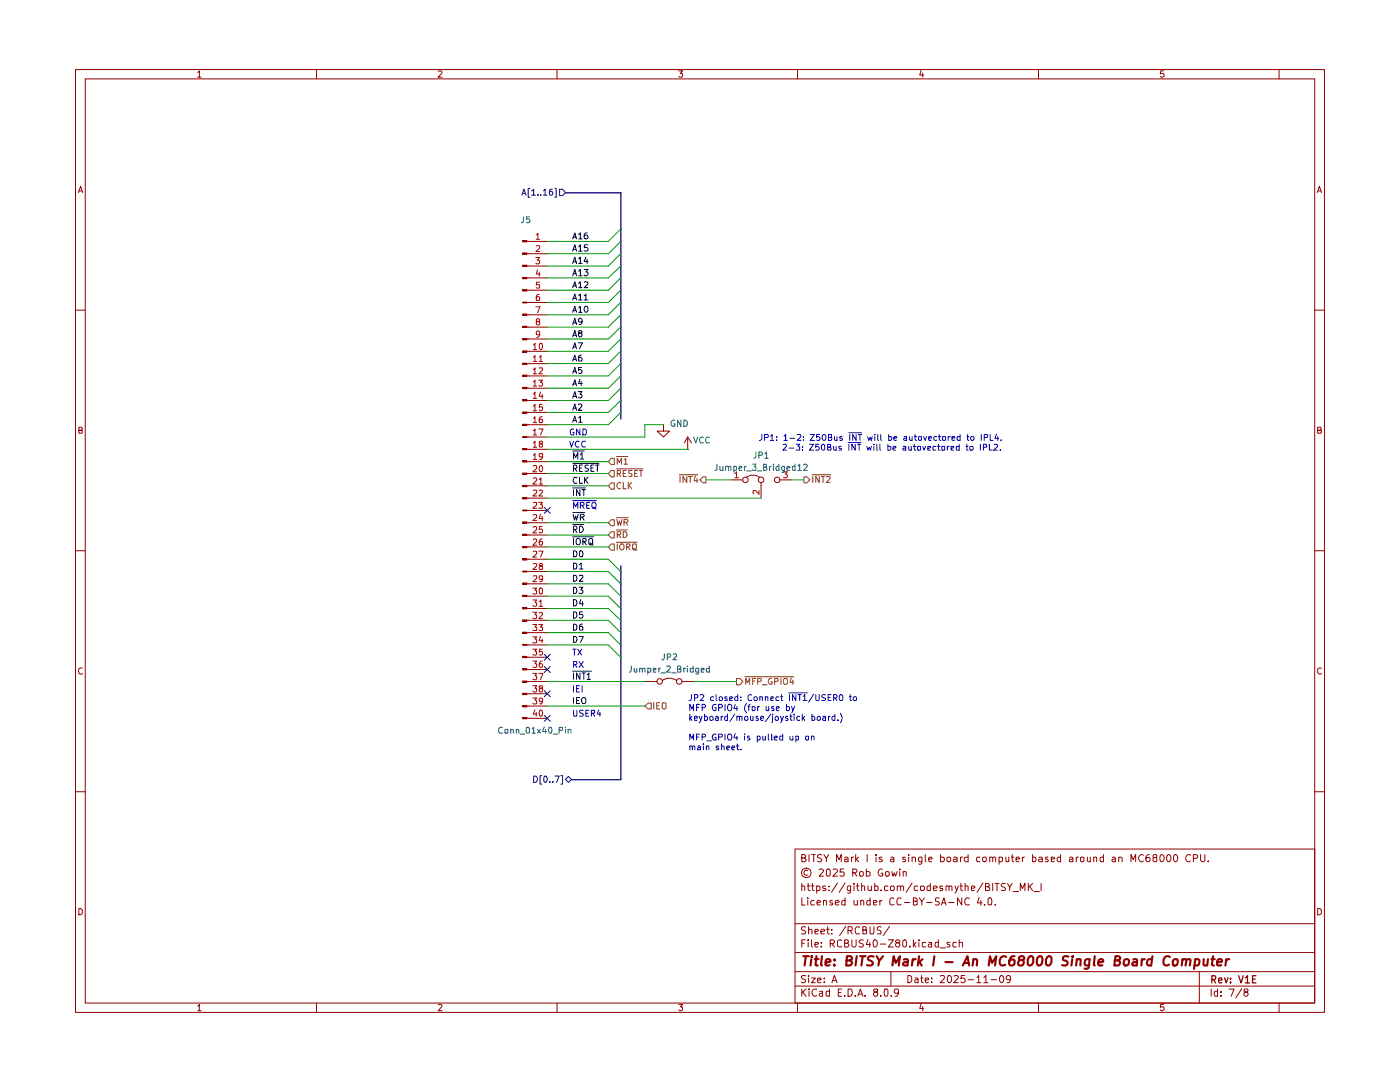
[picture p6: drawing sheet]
<svg xmlns="http://www.w3.org/2000/svg" width="279mm" height="216mm" viewBox="0 0 279 216" stroke-linecap="round" stroke-linejoin="round" font-family="sans-serif">
<g fill="none" stroke="#910000" stroke-width=".2">
<path d="M15.1 13.9h249.2v188.1h-249.2zM17 15.7h245.4v184.4h-245.4zM39.5 14.5l.3-.4v1.3M39.5 15.4h.6M63.2 13.9v1.8M87.5 14.2l.5-.1 .2 .3-.7 1h.7M111.2 13.9v1.8M135.5 14.1h.7l-.4 .5h.3v.7l-.5 .1-.1-.2M159.2 13.9v1.8M183.8 14.1l-.2 .9h.7M184.1 14.6v.8M207.3 13.9v1.8"/>
<path d="M232.2 14.1h-.6v.6l.6-.1 .1 .2v.4l-.2 .2h-.4l-.1-.2M255.3 13.9v1.8M15.7 38.4l.4-1.2 .4 1.2M15.7 38.1h.6M262.9 38.4l.4-1.2 .4 1.2M263.1 38.1h.5M15.1 61.9h1.9M262.4 61.9h1.9M15.7 85.8h.5l.2-.2-.1-.3h-.6v1.1h.6l.1-.5-.2-.1M263 85.8h.6v-.5h-.6v1.1h.6l.1-.4-.1-.2h-.2M15.1 109.9h1.9M262.4 109.9h1.9"/>
<path d="M16.4 133.3a.58 .58 0 0 0-.8 .6 .58 .58 0 0 0 .8 .5M263.7 133.3h-.3l-.4 .2 .1 .9 .3 .1 .3-.1M15.1 158h1.9M262.4 158h1.9M158.7 169.4h103.7v30.7h-103.7zM160 179.2v1.4h.7M160 176.9h.6v.8M160 171.2l.7-.1 .1-.3-.3-.3h-.5v1.5h.6l.3-.3v-.3l-.4-.2M160 176.3v1.4M161.1 176.8h.6M161.2 179.2v.1M161.2 173.7l-.4-.1-.4 .4 .2 .6h.6"/>
<path d="M161.2 179.7v.9M161.3 176.3v1.2l.4 .2M161.5 170.5v1.5M162 176.8h.5M162 170.5h.7M162.1 176.3v1.2l.4 .2M162.4 170.5v1.5M162.5 179.7h-.5l-.2 .2 .1 .6h.6M163 176.9l.4-.1 .3 .2-.1 .6h-.6M163 176.8v1.4M163.5 173.6l.6-.2 .2 .2v.4l-.8 .8h.8M164 170.6a.6 .6 0 0 0-.9 .2l.2 .3a.74 .74 0 0 1 .7 .6l-.3 .3-.6-.1"/>
<path d="M164.3 179.8l.3-.1h.3v.9M164.3 179.7v.9M164.4 170.5l.5 .8 .5-.8M164.8 176.9l-.4-.1-.2 .2 .2 .3h.4v.2l-.2 .2-.4-.1M164.9 173.6l.4-.2 .4 .2-.1 1.1h-.6zM164.9 171.3v.7M165.4 177.6v.1M165.4 176.9v.1M166.1 179.7h-.3l-.2 .2 .2 .3h.3l.1 .2-.2 .2-.4-.1M166.3 173.6l.2-.2h.3l.3 .2v.2l-.9 1h.9M167 172v-1.5l.5 1 .4-1v1.5M167.1 176.2l-1.2 1.9"/>
<path d="M168.4 173.4h-.7l-.1 .7 .7-.1 .2 .2-.1 .5h-.8M168.6 171.1l.4-.1 .2 .2v.8M168.7 179.7h-.5l-.2 .2 .1 .6h.6M168.7 179.2v1.4M168.7 176.2l-1.2 1.9M169.2 171.4h-.6v.5h.6M169.8 176.8v1.2l-.3 .2-.3-.1M169.8 176.9l-.5-.1-.2 .2 .1 .6h.6M169.9 171v1M170.2 174.2l.7-.1 .1-.5-.3-.2h-.5v1.4M170.3 171l-.3 .1-.1 .2M170.4 179.7v.7l.3 .2 .4-.1"/>
<path d="M170.4 176.3v.1M170.4 176.8v.9M170.5 174.2l.5 .6M170.8 170.5v1.5M170.9 176.8h.5M170.9 171.4l.5 .6M171.1 176.3v1.2l.3 .2M171.1 179.7v.9M171.4 171l-.6 .5M171.6 174h.6v.7h-.6zM171.8 179.8l.2-.1 .4 .1v.8M171.8 179.7v.9"/>
<path d="M172 176.9h.5v.8M172 176.3v1.4M172.9 174l.4-.1 .3 .3v.5h-.7M172.9 173.4v1.4M173.1 170.5v1.5M173.2 176.8v.7l.3 .2 .4-.1M173.6 179.7h-.4l-.2 .2 .1 .6h.5M173.6 179.2v1.4M173.9 176.8v.9M174.6 176.9l.4-.1 .3 .2-.1 .6h-.6M174.6 176.3v1.4M174.8 170.5v.2"/>
<path d="M174.8 171v1M175.6 179.7v.9M175.8 177.6v.1M176 179.7l-.4 .2M176 171.1l-.3-.1-.3 .3 .1 .1 .5 .1 .1 .3-.3 .2-.4-.1M176.1 173.5a.67 .67 0 0 0-.9 .7 .67 .67 0 0 0 1 .5v-.5h-.4M176.8 174h.6v.7h-.6zM177.2 176.9h-.7v.7h.7M177.8 176.9h.6v.7h-.6zM177.8 171.1l.4-.1 .2 .2v.8M178 173.9l.2 .9 .3-.6 .2 .6 .4-.9M178.4 179.3l-.1-.1a.42 .42 0 0 0-.7 .3v.9l.4 .2 .4-.1"/>
<path d="M178.4 171.4h-.6l-.1 .2v.2l.3 .2 .4-.1M179.1 176.9l.4-.1 .2 .2v.7M179.1 176.8v.9M179.6 173.4v.2M179.6 173.9v.9M179.7 177l.2-.2 .4 .2v.7M179.8 179.3l-.1-.1a.42 .42 0 0 0-.6 .3v.9l.3 .2 .4-.1M180.3 174h.5v.8M180.3 173.9v.9M180.7 171.1h-.5v.3l.5 .1 .1 .3-.3 .2-.3-.1M181.4 170.5v.2M181.4 171v1"/>
<path d="M182 171.1l.5-.1 .2 .2v.8M182 176.2l-1.2 1.9M182 171v1M182.3 179.8h.6l.1-.4-.3-.2h-.4v1.4h.5l.2-.1v-.5l-.3-.2M183.1 176.9l-.4-.1-.2 .2v.6h.6M183.5 179.2l.5 .7 .5-.7M183.7 176.9h.7v.7h-.7zM184 171v1.2l-.3 .3-.3-.1M184 171.1l-.4-.1-.3 .3 .1 .6h.6M184 179.9v.7M184.7 170.5v1.3l.1 .2M185.3 171.4h.7l-.2-.4-.5 .2v.6l.3 .2 .3-.1"/>
<path d="M185.7 176.9l-.5-.1-.2 .2 .1 .6h.6M185.7 176.3v1.4M186.3 177.3l.7-.2-.1-.2-.4-.1-.2 .2v.6h.6M187.4 179.2h-.5l-.2 .1v.4l.7 .3v.2v.3l-.2 .1-.5-.1M187.7 171.1h.7l.1 .6a.52 .52 0 0 1-.8 .2M187.7 170.5v1.5M188.1 176.9l-.4-.1-.2 .2 .2 .3h.4v.3h-.6M188.8 176.9l.4-.1 .2 .2v.7M188.8 176.8v.9M189.1 171.1h.6v.6l-.2 .3h-.3l-.2-.3zM189.4 177l.2-.2 .4 .2v.7M190.3 171.1l.5-.1 .2 .2v.8"/>
<path d="M190.6 176.8l.3 .9M191 171.4h-.7l-.1 .2v.2l.3 .2 .5-.1M191.3 176.8l-.7 1.4M191.6 176.8h.5M191.7 171v1M191.8 176.3v1.2l.3 .2M191.9 179.2v1.4l-.8-1.4v1.4M192.1 171l-.3 .1-.1 .2M192.6 176.9h.6v.8M192.6 176.3v1.4M193.2 171.1h-.7l-.1 .6a.52 .52 0 0 0 .8 .2M193.2 170.5v1.5"/>
<path d="M193.5 179.3l-.1-.1a.5 .5 0 0 0-.8 .3 .67 .67 0 0 0 0 .8 .67 .67 0 0 0 .9 .2M193.9 177.3l.7-.2-.1-.2h-.6v.7h.6M195.4 179.1l-.3 1.1h.9M195.6 171.1l-.4-.1-.3 .3 .1 .6h.6M195.7 179.7v.9M196.2 171.1h.1a.36 .36 0 0 1 .5 .2v.6a.45 .45 0 0 1-.7-.2zM196.2 176.2l-1.2 1.9M196.7 177l.7-.1v-.4l-.2-.2h-.5v1.4l.7-.1 .1-.3-.3-.3M197.2 179.4l.4-.2a1.01 1.01 0 0 1 .2 1.3h-.5zM197.5 171.1l.4-.1 .2 .2v.8M197.5 171v1M198.1 171.2l.2-.2 .4 .2v.8"/>
<path d="M198.1 176.3v1.4M198.6 176.3h.8M199 176.3v1.4M199.4 171.1h.7v.7l-.3 .2-.4-.1M199.4 171v1.5M200.7 176.4l-.6-.1-.3 .2 .2 .4a.74 .74 0 0 1 .7 .6l-.3 .2-.6-.1M200.7 171v.9l.5 .1 .1-.2M201.1 176.3l.4 .7 .5-.7M201.3 171v1M201.5 177v.7M201.8 171h.6M202 170.5v1.3l.4 .2"/>
<path d="M202.2 177.9h1.1M202.8 171.4h.7l-.2-.4h-.4l-.1 .2v.6l.1 .2 .5-.1M203.6 177.7v-1.4l.4 1 .6-1v1.4M204 171v1M204.5 171l-.4 .1-.1 .2M205.2 176.3v1.4M205.5 176.9l.6 .8M206.1 171.1l.4-.1 .3 .3v.4l-.3 .3-.4-.1M206.1 176.3l-.9 .8M206.1 170.5v1.5M206.3 177.9h1.1M207.3 171.1l.5-.1 .2 .2v.8"/>
<path d="M207.8 176.3v1.4M208 171.4h-.7v.2v.2l.2 .2 .5-.1M209.1 171.1l-.3-.1-.2 .3 .1 .1h.3l.2 .4-.2 .2-.4-.1M209.8 171.4h.7l-.1-.3h-.6v.8h.6M211.7 171.1l-.5-.1-.2 .3v.4l.2 .3 .5-.1M211.7 170.5v1.5M213.4 171.1l.5-.1 .2 .2v.8M214.1 171.4h-.7v.5h.7M214.8 171v1M215.2 171l-.3 .1-.1 .2M215.6 171.1h.7l-.1 .8-.3 .1-.3-.2zM217 171v.8l.2 .2 .4-.2"/>
<path d="M217.6 171v1M218.3 171.1h.6v.9M218.3 171v1M220.2 171.1l-.4-.1-.3 .3 .1 .6h.6M220.2 170.5v1.5M222 171.1l.4-.1 .2 .2v.8M222.6 171.4h-.6l-.1 .2v.2l.3 .2 .4-.1M223.3 171.1l.4-.1 .2 .2v.8M223.3 171v1M225.7 172v-1.5l.4 1 .5-1v1.5M228.2 170.7a.68 .68 0 0 0-1 .4 .68 .68 0 0 0 .7 .9l.3-.2M229.4 170.5h-.3l-.3 .4-.1 .8 .3 .3h.3l.2-.3-.1-.6h-.5l-.2 .3"/>
<path d="M230.4 171.1l-.3-.1v-.3l.3-.2 .4 .1v.5h-.4l-.3 .2 .1 .6a.44 .44 0 0 0 .6-.2 .44 .44 0 0 0-.2-.6M231.6 170.7l.2-.2a.76 .76 0 0 1 .5 .7 .76 .76 0 0 1-.5 .8l-.2-.2-.1-.4zM233 170.6l.2-.1a.76 .76 0 0 1 .5 .7 .76 .76 0 0 1-.5 .8 .97 .97 0 0 1-.2-1.4zM234.5 170.5a.76 .76 0 0 1 .5 .7 .76 .76 0 0 1-.5 .8 .89 .89 0 0 1 0-1.5zM237.6 170.7a.68 .68 0 0 0-1 .4 .68 .68 0 0 0 .7 .9l.3-.2M238.2 171.3h.6l.2-.3v-.2l-.2-.3h-.6v1.5M239.6 170.5v1.2l.3 .3h.3l.3-.3v-1.2M241.1 171.8v.2M15.7 181.3h.3l.4 .3v.7l-.4 .2h-.3zM158.7 196.8h103.7M158.7 193.9h103.7M158.7 190.1h103.7"/>
<path d="M158.7 184.3h103.7M160 197.4v1.4M160 188.2h.5M160.2 197.9l.7 .9M160.7 187.5h-.7v1.5M160.8 194.7l-.6-.1-.3 .3a.74 .74 0 0 0 .8 .6l.1 .3-.3 .3-.6-.1M160.8 185l-.6-.1-.2 .2v.4l.5 .2 .3 .4-.2 .2h-.7M160.9 197.4l-.9 .7M161.3 187.5v.2M161.3 188v1M161.4 194.6v.2M161.4 185.6l.2-.2 .4 .2v.7"/>
<path d="M161.4 184.9v1.4M161.4 195.2v.9M161.5 197.4h.1M161.5 197.8v1M162 195.2h.7l-.7 .9h.7M162 187.5v1.3l.1 .2M162.6 188.5l.7-.1-.1-.4h-.5l-.1 .2v.6l.2 .2 .4-.1M162.6 185.9l.7-.1-.2-.4h-.3l-.2 .2v.6l.1 .1h.5M163 197.4h-.6a.79 .79 0 0 0-.3 .8 .79 .79 0 0 0 .6 .6l.3-.2M163.1 180.2l.6-.2v-.3h-.5l-.1 .1v.6l.1 .2 .5-.1M163.1 195.6l.7-.1v-.3h-.6l-.1 .1 .1 .7h.6M163.6 197.9h.6v.9"/>
<path d="M163.8 185.9l.8-.1-.1-.3-.4-.1-.3 .2 .1 .7h.6M163.9 188.8v.2M163.9 188v.2M164.2 198.1l-.6 .2-.1 .2 .2 .3 .5-.1M164.5 195.9v.2M164.5 195.2v.1M164.9 185.4h.6M165.2 184.9v1.3l.1 .1h.2M165.5 197.9l-.4-.1-.3 .3 .1 .6h.6M165.5 197.4v1.4M165.7 188.3h.6l.2-.3v-.2l-.2-.3h-.6v1.5M166 196.1l.5-1.5 .5 1.5"/>
<path d="M166 186.3h.1M166 185.5v.1M166 188.3l.5 .7M166.2 195.7h.7M166.7 180.2l.8-.2-.1-.3h-.4l-.3 .1v.6l.3 .2 .4-.1M167.3 198h.5M168 197.4h-.7v1.4h.7M168 187.7l-.4-.2-.5 .4 .1 .9 .4 .2 .4-.2M168.6 198.6v.2M168.6 188.2l.6-.1v-.5l-.6-.1v1.5h.6l.2-.3v-.2l-.3-.3M168.8 184.8l-1.2 1.9M169.2 197.4h.6a.94 .94 0 0 1-.1 1.4h-.5z"/>
<path d="M169.2 185.7h.6a.41 .41 0 0 0 .3-.4 .41 .41 0 0 0-.3-.4h-.6v1.4M169.7 185.7l.4 .6M170 187.5v1.2l.3 .3h.3l.3-.3v-1.2M170.7 198.6v.2M171.2 198.8l.5-1.4 .5 1.4M171.4 198.4h.6M171.5 185.1l-.4-.2-.4 .3 .1 1 .1 .1h.6M172.2 185.6h.6l.1-.5-.3-.2h-.4v1.4h.7l.1-.4-.1-.2-.3-.1M172.3 187.6a.6 .6 0 0 0-.9 .2l.2 .3 .7 .4-.1 .4-.2 .1-.6-.1M172.6 198.6v.2M173.2 187.4l-.3 1.1h.8M173.6 188v1"/>
<path d="M173.6 184.9l.1 1.4h.6l.1-1.4M174.3 187.7l.3-.2a.75 .75 0 0 1 .5 .8 .75 .75 0 0 1-.5 .7l-.3-.2zM174.3 180.2l.7-.2-.1-.3h-.6v.8h.6M174.7 197.9l-.4-.2 .2-.3h.6l.1 .3-.3 .2a.45 .45 0 0 0-.5 .2 .45 .45 0 0 0 0 .5l.1 .1a.44 .44 0 0 0 .6-.1 .44 .44 0 0 0-.2-.7M175.7 188.4h1.1M175.8 198.6v.2M175.8 185h-.6v.6a.53 .53 0 0 1 .5 .2 .53 .53 0 0 1 .1 .5h-.7M176.5 197.4h.5l.2 .2v.9l-.3 .3a.99 .99 0 0 1-.4-1.4zM177.3 187.5h1l-1 1.5h1M177.5 184.8l-1.2 1.9M177.8 193.9v2.9M177.9 198.6v.2"/>
<path d="M179.1 188.1l-.3-.1-.1-.2 .4-.3h.2l.3 .3-.1 .2-.8 .4v.3l.4 .3h.2l.3-.3v-.3l-.3-.3M179.3 197.9l-.2 .3h-.4l-.2-.3 .1-.5h.6a.99 .99 0 0 1-.3 1.4h-.3M180.2 187.8l.3-.3a.8 .8 0 0 1 .5 .8 .8 .8 0 0 1-.5 .7l-.3-.3zM180.5 180.1h1.1M181.2 194.6h.3l.4 .4v.7l-.4 .4h-.3zM181.6 188.8v.2M182.3 187.5v1.5M182.4 188.4l.4 .6M182.6 195.2h.5l.1 .9M182.8 188l-.5 .5M183.2 195.5h-.5l-.2 .2 .2 .4 .5-.1M183.4 187.5v.2"/>
<path d="M183.4 188v1M183.7 195.2h.5M183.9 194.6v1.2l.3 .3M184.7 195.6l.6-.1-.1-.3h-.5v.1v.7h.5M184.7 188h-.6v.3v.6h.6M184.9 180.1h1.1M185.3 188h.6v1M185.9 195.9v.2M185.9 195.2v.1M185.9 188.4h-.4l-.3 .2v.2l.3 .2 .4-.1M187.3 188h-.6l-.1 .3 .1 .6h.6M187.3 187.5v1.5"/>
<path d="M187.6 189.1h1.1M187.7 194.8l.2-.2 .5 .1 .1 .5-.9 .9h.9M187.9 180.6l.5-1.4 .4 1.4M188 180.2h.7M189.2 194.7l.2-.1a.75 .75 0 0 1 .5 .8 .75 .75 0 0 1-.5 .7 1.01 1.01 0 0 1-.2-1.4zM189.3 180.1h1.1M189.6 188h-.5l-.1 .2 .1 .2 .5 .1v.4h-.6M190.4 194.8l.6-.2 .3 .5-1 1h1M190.8 188h-.6v.3v.6h.6M191.4 188.1l.6-.1 .1 1M191.4 187.5v1.5M192.5 194.6h-.6l-.1 .7 .6-.1 .2 .3v.3l-.2 .3-.6-.2"/>
<path d="M193.2 195.5h1.1M195 195.1l.3-.5v1.5M195 196.1h.7M196.3 195.1l.5-.5v1.5M196.3 196.1h.9M196.5 180.5v.1M197.8 195.5h1.1M198.6 180.5v.1M199.8 194.6a.75 .75 0 0 1 .5 .8 .75 .75 0 0 1-.5 .7 .92 .92 0 0 1 0-1.5zM201.7 195.2l-.2 .3h-.5l-.2-.3v-.3l.4-.3h.2a.99 .99 0 0 1 0 1.4l-.4 .1M239.3 193.9v6.2M241.7 197.4v1.4"/>
<path d="M243 197.9l-.4-.1-.3 .3 .1 .6h.6M243 197.4v1.4M243.7 198.6v.2M243.7 197.9v.1M245.3 197.4h1l-.6 1.4M247.8 197.3l-1.2 1.8M248.6 197.9l-.4-.2 .2-.3h.5l.2 .2a.6 .6 0 0 1-.7 .4 .43 .43 0 0 0 0 .7 .43 .43 0 0 0 .7-.2v-.3l-.3-.3M263 181.3a.65 .65 0 0 1 .7 .6 .65 .65 0 0 1-.7 .6zM39.5 200.7l.3-.3v1.3M39.5 201.7h.6M63.2 200.1v1.9M87.5 200.5l.5-.1 .2 .3-.7 1h.7"/>
<path d="M111.2 200.1v1.9M135.5 200.4h.7l-.4 .5h.3v.7l-.5 .1-.1-.2M159.2 200.1v1.9M183.8 200.3l-.2 .9h.7M184.1 200.8v.9M207.3 200.1v1.9M232.2 200.4h-.6v.6l.6-.1 .1 .2v.3l-.2 .3h-.4l-.1-.2M255.3 200.1v1.9"/>
<circle cx="160.9" cy="174.2" r=".95"/>
</g>
<path d="M241.8 195.4h.7l.1-.6-.8-.1v1.4M242.2 195.4l.4 .7M243.2 195.6l.7-.1-.2-.4-.4 .1-.1 .7 .2 .2 .4-.1M244.4 195.1l.3 1 .4-1M245.6 196v.1M245.6 195.2v.2M247.2 194.7l.5 1.4 .4-1.4M248.5 195.1l.5-.4v1.4M248.5 196.1h.9M250 195.4h.5M250.7 194.7h-.7v1.4h.7" fill="none" stroke="#910000" stroke-width=".25"/>
<g fill="none" stroke="#910000" stroke-width=".42">
<path d="M160.3 190.8h1.1M160.8 190.8l-.2 1.9M161.9 191.4l-.1 1.3M162 190.8v.2M162.6 191.4h.8M162.9 190.8l-.1 1.8 .4 .1M164 190.8l-.1 1.6 .1 .3M164.8 192.1l.9-.2-.1-.4a.6 .6 0 0 0-.8 .1v1h.8M166.5 192.5v.2M166.6 191.5v.1M168.9 191.6h.9l.2-.3v-.3l-.3-.2h-.7l-.1 1.9 .9-.1a.64 .64 0 0 0 .1-.9l-.3-.1M171 190.8l-.3 1.9"/>
<path d="M171.7 190.8h1.1M172.2 190.8l-.3 1.9M174.4 190.9a.8 .8 0 0 0-1.2 .4l.2 .3a.69 .69 0 0 1 .7 .9l-.3 .2-.8-.1M175 190.8l.5 .9 .7-.9M175.5 191.7l-.2 1M178.1 192.7l.2-1.9 .5 1.3 .8-1.3-.2 1.9M180.4 191.5h.7v1.2M181.2 191.9l-.7 .1-.3 .2 .1 .4 .2 .1 .6-.1M182.2 191.4l-.2 1.3M182.7 191.4l-.4 .1-.1 .2M183.4 190.8l-.2 1.9M183.5 192l.4 .7"/>
<path d="M184.1 191.4l-.8 .7M186.5 190.8l-.3 1.9M188.7 192h1.4M192.1 192.7l1-1.9 .3 1.9M192.4 192.1h.9M194.3 191.6l.2-.2 .4 .1v1.2M194.3 191.4l-.2 1.3M197.3 192.7l.3-1.9 .4 1.3 .8-1.3-.2 1.9M200.8 191l-.1-.1a.77 .77 0 0 0-.9 .1l-.3 .6v.6a.68 .68 0 0 0 1.1 .3M202.5 190.8a.83 .83 0 0 0-1 .8l-.1 .7 .1 .3a.65 .65 0 0 0 1-.3v-.7l-.3-.1h-.4l-.4 .4M203.7 191.6l-.4-.4a.6 .6 0 0 1 1-.2v.4l-.3 .2a.65 .65 0 0 0-.7 .2 .65 .65 0 0 0 0 .8l.6 .1 .3-.2 .1-.5-.3-.4M205.4 191l.5-.2 .3 .3v.9l-.3 .5-.3 .2-.3-.1-.2-.3v-.8z"/>
<path d="M207 191.1l.3-.2 .4-.1a1.11 1.11 0 0 1-.4 1.9l-.3-.2a1.37 1.37 0 0 1 0-1.4zM209 191l.3-.2 .5 .2a1.44 1.44 0 0 1-.3 1.6l-.4 .1-.4-.4v-.8zM213.2 190.9a.79 .79 0 0 0-1.1 .2l.1 .5 .6 .1 .3 .3-.1 .5a.92 .92 0 0 1-1 .1M214 191.4l-.2 1.3M214.1 190.8v.2M214.9 191.6l.3-.2 .5 .1-.1 1.2M214.9 191.4l-.1 1.3M217.5 191.4l-.3 1.8-.3 .1-.5-.1M217.5 191.5l-.5-.1-.4 .2-.1 .9a.64 .64 0 0 0 .9 .1M218.5 190.8l-.2 1.6 .2 .3M219.2 192.1l1-.2-.1-.4a.6 .6 0 0 0-.9 .1v1h.8M222.5 191.6h.8l.3-.3-.1-.3-.3-.2h-.6l-.2 1.9 .9-.1a.64 .64 0 0 0 .1-.9l-.3-.1"/>
<path d="M224.4 191.6l.1-.1a.54 .54 0 0 1 .8 .2l-.1 .8-.6 .2-.4-.4zM226.2 191.5h.7v1.2M226.9 191.9l-.6 .1-.4 .4 .3 .3 .7-.1M227.9 191.4l-.1 1.3M228.5 191.4l-.5 .1-.1 .2M229.9 191.5l-.5-.1-.4 .3v.8l.2 .2 .5-.1M230 190.8l-.3 1.9M233.5 191l-.1-.1a.77 .77 0 0 0-1 .1l-.2 .6v.6a.68 .68 0 0 0 1.1 .3M234.1 191.7a.65 .65 0 0 1 .9-.2v.8l-.3 .4-.6-.2zM235.9 191.6l.4-.2 .4 .1-.1 1.2M236 191.4l-.2 1.3M236.8 191.6a.47 .47 0 0 1 .4-.2 .47 .47 0 0 1 .4 .2l-.2 1.1"/>
<path d="M238.5 191.5l.6-.1 .2 .2v.7l-.4 .4-.5-.1M238.5 191.4l-.2 1.9M240.2 191.4v1.2l.5 .1 .2-.2M241.1 191.4l-.2 1.3M241.8 191.4h.6M242.1 190.8l-.3 1.6 .1 .2 .4 .1M242.9 192.1l1-.2-.1-.4a.6 .6 0 0 0-.9 .1v1h.8M244.7 191.4l-.1 1.3M245.3 191.4l-.4 .1-.2 .2"/>
</g>
<g fill="none" stroke="#0f0f0f" stroke-width=".2">
<path d="M114.3 104.6h2.2M114.3 107.1h4.1M114.5 105.7l.6-.1v-.5l-.6-.1v1.3M114.5 109.9a.66 .66 0 0 1 .6 .4 .66 .66 0 0 1-.2 .8h-.4zM114.5 114.8h.4a.66 .66 0 0 1 .2 .8 .66 .66 0 0 1-.6 .4zM114.5 112.3a.66 .66 0 0 1 .6 .5 .66 .66 0 0 1-.2 .7h-.4zM114.5 107.4v1.3M114.7 105.7l.4 .6M115.1 107.6l.2-.2 .4 .1a.77 .77 0 0 1-.2 1.2l-.4-.1a.92 .92 0 0 1 0-1zM115.7 105a.65 .65 0 0 1 .7 .6 .65 .65 0 0 1-.7 .7zM115.7 114.9l.5-.1 .1 .3-.7 .9h.7M115.7 112.7l.3-.4v1.2"/>
<path d="M115.7 113.5h.6M115.7 110l.3-.1a.77 .77 0 0 1 .2 1.2h-.4l-.1-.2zM116.3 108.1l.6-.1v-.5l-.6-.1v1.3M116.6 108.1l.4 .6M117.5 107.6l.3-.2 .5 .2v.9l-.3 .2-.5-.2zM117.7 108.4l.7 .4"/>
</g>
<path d="M122 108.5h.6v1.3h-.6l-.6-.7z" fill="#fff"/>
<path d="M122 108.5h.6v1.3h-.6l-.6-.7zM123 108.2h4.2M123.2 108.5v1.2M123.9 108.5h.5a.77 .77 0 0 1-.2 1.2l-.3-.1a.87 .87 0 0 1 0-1.1zM125 109.1l.6-.1v-.5h-.6v1.2M125.3 109.1l.4 .6M126.2 108.7l.2-.2h.4l.2 .2v.9l-.3 .1-.5-.1zM126.4 109.5h.3l.4 .3" fill="none" stroke="#765500" stroke-width=".2"/>
<path d="M122 106.1h.6v1.3h-.6l-.6-.6z" fill="#fff"/>
<path d="M122 106.1h.6v1.3h-.6l-.6-.6zM123 105.7h2.2M123.2 106.7h.6l.1-.5-.7-.1v1.2M123.4 106.7l.5 .6M124.4 106.1h.5a.66 .66 0 0 1 .2 .8 .66 .66 0 0 1-.7 .4z" fill="none" stroke="#765500" stroke-width=".2"/>
<path d="M122 103.7h.6v1.2h-.6l-.6-.6z" fill="#fff"/>
<path d="M122 103.7h.6v1.2h-.6l-.6-.6zM123 103.3h2.4M123.1 103.6l.3 1.2 .2-.8 .3 .8 .2-1.2M124.5 104.2h.6l.2-.1-.1-.4-.7-.1v1.2M124.9 104.2l.4 .6" fill="none" stroke="#765500" stroke-width=".2"/>
<path d="M122 93.9h.6v1.3h-.6l-.6-.7z" fill="#fff"/>
<path d="M122 93.9h.6v1.3h-.6l-.6-.7zM123 93.6h5.3M123.2 94.5h.6l.1-.5-.7-.1v1.2M123.4 94.5l.5 .6M124.4 94.5h.4M125 93.9h-.6v1.2h.6M126.2 93.9l-.7 .1v.3l.7 .4-.3 .4-.4-.1M126.7 94.5h.4M127.3 93.9h-.6v1.2h.6M127.6 93.9h.7M127.9 93.9v1.2" fill="none" stroke="#765500" stroke-width=".2"/>
<path d="M139.7 95.8l.6-.6h.6v1.1h-.6z" fill="#fff"/>
<path d="M135.5 94.7h3.8M135.7 95.1v1.2M137.1 95.1v1.2l-.8-1.2v1.2M137.4 95.1h.8M137.7 95.1v1.2M138.8 95l-.3 .9h.8M139.1 95.5v.8M140.3 95.2h.6v1.1h-.6l-.6-.5z" fill="none" stroke="#765500" stroke-width=".2"/>
<path d="M122 91.4h.6v1.3h-.6l-.6-.6z" fill="#fff"/>
<path d="M122 91.4h.6v1.3h-.6l-.6-.6zM123 91.1h2.3M123.2 92.6v-1.2l.4 .9 .4-.9v1.2M124.5 91.8l.4-.4v1.2M124.5 92.6h.7" fill="none" stroke="#765500" stroke-width=".2"/>
<path d="M122 96.3h.6v1.3h-.6l-.6-.7z" fill="#fff"/>
<path d="M122 96.3h.6v1.3h-.6l-.6-.7zM123.9 96.4l-.3-.1a.61 .61 0 0 0-.5 .7 .61 .61 0 0 0 .8 .4M124.4 96.3v1.2h.6M125.4 96.3v1.2M125.6 96.9l.5 .6M126.1 96.3l-.7 .7" fill="none" stroke="#765500" stroke-width=".2"/>
<g fill="none" stroke="#0f0f0f" stroke-width=".2">
<path d="M114.3 92.5h5.2M114.3 97.4h2.5M114.5 93.5l.6-.1v-.5l-.6-.1v1.3M114.5 97.7v1.2M114.7 93.5l.4 .6M115.1 95.3l-.2-.1a.67 .67 0 0 0-.5 .6 .67 .67 0 0 0 .2 .6l.5-.1M115.7 95.2v1.2h.5M115.7 93.4h.4M115.7 97.7v1.2l-.6-1.2v1.2M116.2 97.7h.6M116.2 92.8h-.5v1.3h.5M116.5 97.7v1.2"/>
<path d="M116.7 95.2v1.2M116.8 95.8l.5 .6M117.3 95.2l-.6 .7M117.4 92.9l-.5-.1-.1 .2v.3l.5 .2 .1 .2-.2 .4-.4-.1M117.9 93.4h.5M118.5 92.8h-.6v1.3h.6M118.9 92.8h.6M119.2 92.8v1.3M114.3 102.3h2.4M114.4 102.6l.2 1.2 .3-.8 .2 .8 .3-1.2M114.5 119.6a.64 .64 0 0 1 .7 .7 .64 .64 0 0 1-.7 .6zM114.5 117.2a.64 .64 0 0 1 .6 .6 .64 .64 0 0 1-.6 .6z"/>
<path d="M115.6 117.2h.7l-.4 .5 .3 .1 .1 .1-.1 .5h-.6M115.8 103.2l.7-.1 .1-.3-.2-.2h-.6v1.2M115.9 119.6l-.2 .9h.7M116.2 103.2l.4 .6M116.2 120.1v.8"/>
</g>
<path d="M160.4 95.2h.6l.6 .6-.6 .5h-.6z" fill="#fff"/>
<path d="M160.4 95.2h.6l.6 .6-.6 .5h-.6zM162 94.7h3.8M162.2 95.1v1.2M163.5 95.1v1.2l-.7-1.2v1.2M163.9 95.1h.7M164.3 95.1v1.2M164.9 95.2l.5-.1 .3 .2-.8 1h.8" fill="none" stroke="#765500" stroke-width=".2"/>
<g fill="none" stroke="#910000" stroke-width=".2">
<path d="M137.2 89.7h.1M137.2 87.2l-.6 1.2M137.2 87.2v2.5M137.2 87.2l.8 1.2M145.8 95.8h2.4M149 95.3a2.14 2.14 0 0 1 2.6 0M151.9 96.3v3.1M155.5 95.8h2.5"/>
<circle cx="148.8" cy="95.8" r=".55"/>
<circle cx="151.9" cy="95.8" r=".55"/>
<circle cx="155.1" cy="95.8" r=".55"/>
</g>
<path d="M146.6 94.5l.4-.4v1.2M146.6 95.3h.8M151.5 97.9v.7l-.7-.7h-.4v.6M156.4 94.1h.7l-.4 .5 .4 .2v.4h-.7" fill="none" stroke="#b90000" stroke-width=".2"/>
<path d="M114.3 47.7l.4-1.2 .4 1.2M114.4 47.3h.6M115.5 46.8l.3-.3v1.2M115.5 47.7h.7M117.2 46.5l-.4 .1-.2 .8 .2 .3 .5-.1v-.4l-.2-.3h-.3l-.2 .3" fill="none" stroke="#0f0f0f" stroke-width=".2"/>
<path d="M111.7 37.8h.6l.6 .6-.6 .6h-.6z" fill="#fff"/>
<path d="M104.1 38.9l.5-1.1 .4 1.1M104.3 38.6h.5M105.7 37.6h-.3v1.8h.3M106.1 38.1l.4-.3v1.1M106.1 38.9h.7M107.4 38.9h.1M107.9 38.9h.1M108.5 38.1l.3-.3v1.1M108.5 38.9h.6M110.2 37.8h-.4l-.2 .2v.9h.6v-.6l-.4-.1-.2 .2M110.7 37.6h.3v1.8h-.3M111.7 37.8h.6l.6 .6-.6 .6h-.6z" fill="none" stroke="#02008a" stroke-width=".2"/>
<g fill="none" stroke="#0f0f0f" stroke-width=".2">
<path d="M114.3 50.1l.4-1.3 .4 1.3M114.3 52.6l.4-1.3 .4 1.3M114.3 57.4l.4-1.2 .4 1.2M114.3 55l.4-1.2 .4 1.2M114.3 59.9l.4-1.2 .4 1.2M114.4 49.8h.6M114.4 52.2h.6M114.4 57.1h.6M114.4 54.6h.6M114.4 59.5h.6M115.5 49.3l.3-.5v1.3M115.5 51.6l.3-.3v1.3"/>
<path d="M115.5 56.6l.3-.4v1.2M115.5 54.1l.3-.3v1.2M115.5 59l.3-.3v1.2M115.5 50.1h.7M115.5 52.6h.7M115.5 57.4h.7M115.5 55h.7M115.5 59.9h.7M116.6 56.3l.5-.1 .2 .3-.7 .9h.7M116.6 53.8h.7l-.4 .5 .4 .1v.4l-.2 .2h-.3l-.2-.1M116.6 59l.3-.3v1.2M116.6 59.9h.7"/>
<path d="M116.9 51.3l-.3 .9h.7M117.2 51.7v.9M117.3 48.8h-.6l-.1 .6h.7v.6h-.7M114.3 67.2l.4-1.2 .4 1.2M114.3 69.6l.4-1.2 .4 1.2M114.3 62.3l.4-1.2 .4 1.2M114.3 64.8l.4-1.3 .4 1.3M114.3 79.4l.4-1.3 .4 1.3M114.4 66.9h.6M114.4 69.3h.6M114.4 62h.6M114.4 64.4h.6"/>
<path d="M114.4 79.1h.6M115.4 68.4h.8l-.5 1.2M115.4 78.1h.8l-.5 .6h.4l.1 .5-.3 .2h-.3l-.2-.2M115.5 61.5l.3-.4v1.2M115.5 62.3h.7M115.7 66.5l-.2-.1 .2-.4h.2l.3 .2-.2 .3h-.3l-.2 .1v.5l.2 .1h.2l.3-.2v-.3l-.3-.2M116.2 64.1l-.2 .2h-.4l-.1-.6 .4-.2 .3 .3-.2 .8-.4 .2M116.8 61.1l.4 .1a.66 .66 0 0 1-.3 1.1 .84 .84 0 0 1-.1-1.2zM114.3 81.9l.4-1.3 .4 1.3M114.3 84.2l.4-1.1 .4 1.1M114.4 81.4h.6M114.4 83.9h.6"/>
<path d="M115.5 80.8l.4-.2 .3 .3-.8 1h.8M115.5 83.4l.3-.3v1.1M115.5 84.2h.7"/>
</g>
<g fill="none" stroke="#910000" stroke-width=".2">
<path d="M105.2 57.9h.4M105.2 55.5h.4M105.2 53.1h.4M105.2 50.6h.4M105.2 48.2h.4M105.2 79.9h.4M105.2 77.5h.4M105.2 75h.4M105.2 72.6h.4M105.2 70.1h.4M105.2 67.6h.4M105.2 65.3h.4"/>
<path d="M105.2 62.8h.4M105.2 60.4h.4M105.2 99.4h.4M105.2 96.9h.4M105.2 94.5h.4M105.2 92.1h.4M105.2 89.7h.4M105.2 87.2h.4M105.2 84.7h.4M105.2 82.3h.4M105.2 119h.4M105.2 116.5h.4"/>
<path d="M105.2 114h.4M105.2 111.6h.4M105.2 109.1h.4M105.2 106.8h.4M105.2 104.3h.4M105.2 101.9h.4M105.2 138.4h.4M105.2 136h.4M105.2 133.6h.4M105.2 131.1h.4M105.2 128.7h.4M105.2 126.2h.4"/>
<path d="M105.2 123.8h.4M105.2 121.4h.4M104.3 143.2h.9v.2h-.9zM105.2 143.3h.4M105.2 140.9h.4"/>
</g>
<path d="M104.3 143.2h.9v.2h-.9z" fill="#910000"/>
<path d="M104.3 140.8h.9v.3h-.9z" fill="none" stroke="#910000" stroke-width=".2"/>
<path d="M104.3 140.8h.9v.3h-.9z" fill="#910000"/>
<path d="M104.3 138.3h.9v.3h-.9z" fill="none" stroke="#910000" stroke-width=".2"/>
<path d="M104.3 138.3h.9v.3h-.9z" fill="#910000"/>
<path d="M104.3 135.9h.9v.2h-.9z" fill="none" stroke="#910000" stroke-width=".2"/>
<path d="M104.3 135.9h.9v.2h-.9z" fill="#910000"/>
<path d="M104.3 133.4h.9v.3h-.9z" fill="none" stroke="#910000" stroke-width=".2"/>
<path d="M104.3 133.4h.9v.3h-.9z" fill="#910000"/>
<path d="M104.3 131h.9v.2h-.9z" fill="none" stroke="#910000" stroke-width=".2"/>
<path d="M104.3 131h.9v.2h-.9z" fill="#910000"/>
<path d="M104.3 128.6h.9v.2h-.9z" fill="none" stroke="#910000" stroke-width=".2"/>
<path d="M104.3 128.6h.9v.2h-.9z" fill="#910000"/>
<path d="M104.3 126.2h.9v.2h-.9z" fill="none" stroke="#910000" stroke-width=".2"/>
<path d="M104.3 126.2h.9v.2h-.9z" fill="#910000"/>
<path d="M104.3 123.7h.9v.2h-.9z" fill="none" stroke="#910000" stroke-width=".2"/>
<path d="M104.3 123.7h.9v.2h-.9z" fill="#910000"/>
<path d="M104.3 121.2h.9v.3h-.9z" fill="none" stroke="#910000" stroke-width=".2"/>
<path d="M104.3 121.2h.9v.3h-.9z" fill="#910000"/>
<path d="M104.3 118.8h.9v.2h-.9z" fill="none" stroke="#910000" stroke-width=".2"/>
<path d="M104.3 118.8h.9v.2h-.9z" fill="#910000"/>
<path d="M104.3 116.3h.9v.3h-.9z" fill="none" stroke="#910000" stroke-width=".2"/>
<path d="M104.3 116.3h.9v.3h-.9z" fill="#910000"/>
<path d="M104.3 114h.9v.1h-.9z" fill="none" stroke="#910000" stroke-width=".2"/>
<path d="M104.3 114h.9v.1h-.9z" fill="#910000"/>
<path d="M104.3 111.5h.9v.3h-.9z" fill="none" stroke="#910000" stroke-width=".2"/>
<path d="M104.3 111.5h.9v.3h-.9z" fill="#910000"/>
<path d="M104.3 109h.9v.3h-.9z" fill="none" stroke="#910000" stroke-width=".2"/>
<path d="M104.3 109h.9v.3h-.9z" fill="#910000"/>
<path d="M104.3 106.6h.9v.2h-.9z" fill="none" stroke="#910000" stroke-width=".2"/>
<path d="M104.3 106.6h.9v.2h-.9z" fill="#910000"/>
<path d="M104.3 104.1h.9v.3h-.9z" fill="none" stroke="#910000" stroke-width=".2"/>
<path d="M104.3 104.1h.9v.3h-.9z" fill="#910000"/>
<path d="M104.3 101.8h.9v.1h-.9z" fill="none" stroke="#910000" stroke-width=".2"/>
<path d="M104.3 101.8h.9v.1h-.9z" fill="#910000"/>
<path d="M104.3 99.3h.9v.3h-.9z" fill="none" stroke="#910000" stroke-width=".2"/>
<path d="M104.3 99.3h.9v.3h-.9z" fill="#910000"/>
<path d="M104.3 96.9h.9v.2h-.9z" fill="none" stroke="#910000" stroke-width=".2"/>
<path d="M104.3 96.9h.9v.2h-.9z" fill="#910000"/>
<path d="M104.3 94.4h.9v.3h-.9z" fill="none" stroke="#910000" stroke-width=".2"/>
<path d="M104.3 94.4h.9v.3h-.9z" fill="#910000"/>
<path d="M104.3 91.9h.9v.3h-.9z" fill="none" stroke="#910000" stroke-width=".2"/>
<path d="M104.3 91.9h.9v.3h-.9z" fill="#910000"/>
<path d="M104.3 89.5h.9v.2h-.9z" fill="none" stroke="#910000" stroke-width=".2"/>
<path d="M104.3 89.5h.9v.2h-.9z" fill="#910000"/>
<path d="M104.3 87.1h.9v.2h-.9z" fill="none" stroke="#910000" stroke-width=".2"/>
<path d="M104.3 87.1h.9v.2h-.9z" fill="#910000"/>
<path d="M104.3 84.7h.9v.2h-.9z" fill="none" stroke="#910000" stroke-width=".2"/>
<path d="M104.3 84.7h.9v.2h-.9z" fill="#910000"/>
<path d="M104.3 82.2h.9v.3h-.9z" fill="none" stroke="#910000" stroke-width=".2"/>
<path d="M104.3 82.2h.9v.3h-.9z" fill="#910000"/>
<path d="M104.3 79.8h.9v.2h-.9z" fill="none" stroke="#910000" stroke-width=".2"/>
<path d="M104.3 79.8h.9v.2h-.9z" fill="#910000"/>
<path d="M104.3 77.3h.9v.3h-.9z" fill="none" stroke="#910000" stroke-width=".2"/>
<path d="M104.3 77.3h.9v.3h-.9z" fill="#910000"/>
<path d="M104.3 74.8h.9v.3h-.9z" fill="none" stroke="#910000" stroke-width=".2"/>
<path d="M104.3 74.8h.9v.3h-.9z" fill="#910000"/>
<path d="M104.3 72.5h.9v.2h-.9z" fill="none" stroke="#910000" stroke-width=".2"/>
<path d="M104.3 72.5h.9v.2h-.9z" fill="#910000"/>
<path d="M104.3 70h.9v.3h-.9z" fill="none" stroke="#910000" stroke-width=".2"/>
<path d="M104.3 70h.9v.3h-.9z" fill="#910000"/>
<path d="M104.3 67.6h.9v.2h-.9z" fill="none" stroke="#910000" stroke-width=".2"/>
<path d="M104.3 67.6h.9v.2h-.9z" fill="#910000"/>
<path d="M104.3 65.1h.9v.3h-.9z" fill="none" stroke="#910000" stroke-width=".2"/>
<path d="M104.3 65.1h.9v.3h-.9z" fill="#910000"/>
<path d="M104.3 62.7h.9v.2h-.9z" fill="none" stroke="#910000" stroke-width=".2"/>
<path d="M104.3 62.7h.9v.2h-.9z" fill="#910000"/>
<path d="M104.3 60.3h.9v.1h-.9z" fill="none" stroke="#910000" stroke-width=".2"/>
<path d="M104.3 60.3h.9v.1h-.9z" fill="#910000"/>
<path d="M104.3 57.8h.9v.3h-.9z" fill="none" stroke="#910000" stroke-width=".2"/>
<path d="M104.3 57.8h.9v.3h-.9z" fill="#910000"/>
<path d="M104.3 55.4h.9v.2h-.9z" fill="none" stroke="#910000" stroke-width=".2"/>
<path d="M104.3 55.4h.9v.2h-.9z" fill="#910000"/>
<path d="M104.3 52.9h.9v.3h-.9z" fill="none" stroke="#910000" stroke-width=".2"/>
<path d="M104.3 52.9h.9v.3h-.9z" fill="#910000"/>
<path d="M104.3 50.5h.9v.2h-.9z" fill="none" stroke="#910000" stroke-width=".2"/>
<path d="M104.3 50.5h.9v.2h-.9z" fill="#910000"/>
<path d="M104.3 48h.9v.3h-.9z" fill="none" stroke="#910000" stroke-width=".2"/>
<path d="M104.3 48h.9v.3h-.9z" fill="#910000"/>
<g fill="none" stroke="#910000" stroke-width=".2">
<path d="M105.6 48.2h3.6M105.6 50.6h3.6M105.6 53.1h3.6M105.6 55.5h3.6M105.6 57.9h3.6M105.6 70.1h3.6M105.6 72.6h3.6M105.6 75h3.6M105.6 77.5h3.6M105.6 79.9h3.6M105.6 60.4h3.6M105.6 62.8h3.6"/>
<path d="M105.6 65.3h3.6M105.6 67.6h3.6M105.6 82.3h3.6M105.6 84.7h3.6M105.6 87.2h3.6M105.6 89.7h3.6M105.6 92.1h3.6M105.6 94.5h3.6M105.6 96.9h3.6M105.6 99.4h3.6M132.4 84.7v1.3h1.2l-1.2 1.2-1.3-1.2h1.3M132.4 84.7h.1"/>
<path d="M105.6 101.9h3.6M105.6 104.3h3.6M105.6 106.8h3.6M105.6 109.1h3.6M105.6 111.6h3.6M105.6 114h3.6M105.6 116.5h3.6M105.6 119h3.6M105.6 121.4h3.6M105.6 123.8h3.6M105.6 126.2h3.6M105.6 128.7h3.6"/>
<path d="M105.6 131.1h3.6M105.6 133.6h3.6M105.6 136h3.6M105.6 138.4h3.6M105.6 140.9h3.6M105.6 143.3h3.6"/>
</g>
<g fill="none" stroke="#b90000" stroke-width=".2">
<path d="M106.9 51.4h.8l-.4 .5 .4 .1v.5l-.3 .2h-.3l-.2-.2M107 46.9l.4-.3v1.1M107 49.1l.6-.1 .1 .5-.8 .7h.8M107 47.7h.7M107.3 53.8l-.3 .9h.8M107.6 58.8h-.4l-.2 1 .1 .1h.6l-.1-.6-.3-.1-.3 .2M107.6 54.3v.8M107.7 56.3h-.6l-.1 .6 .6-.1 .1 .6h-.7M106.4 68.8h.2l.2-.3v1.3M106.4 71.3l.4-.4v1.2M106.4 73.7l.4-.3v1.2M106.4 76.2l.4-.3v1.1"/>
<path d="M106.4 78.7l.4-.5v1.3M106.4 69.8h.7M106.4 72.1h.7M106.4 74.6h.7M106.4 77h.7M106.4 79.5h.7M106.9 61.2h.9l-.5 1.2M107.3 64.2l-.2-.1a.34 .34 0 0 1 .1-.5 .34 .34 0 0 1 .5 .2l-.1 .3-.5 .1-.1 .4a.42 .42 0 0 0 .7 .2v-.5l-.3-.1M107.5 75.9h.8l-.4 .4 .3 .1v.6h-.7M107.6 71.3l.3-.4v1.2M107.6 73.5l.6-.1 .1 .3-.8 .9h.8M107.6 72.1h.7"/>
<path d="M107.7 68.6l.3-.1a.78 .78 0 0 1-.1 1.3l-.3-.5zM107.7 66.5l-.1 .3h-.5a.43 .43 0 0 1 0-.6 .43 .43 0 0 1 .5-.1l.1 .9-.3 .3h-.3M107.9 78.2l-.3 .9h.8M108.2 78.7v.8M106.4 81h.2l.2-.3v1.3M106.4 83.5l.4-.4v1.2M106.4 85.9l.4-.3v1.2M106.4 88.4l.4-.3v1.1M106.4 90.8l.4-.3v1.2M106.4 93l.2-.1h.3l.2 .1v.5l-.8 .6h.8M106.4 95.5l.2-.2h.3l.2 .2v.3l-.8 .8h.8M106.4 97.9h.7v.4l-.8 .7h.8"/>
<path d="M106.4 82h.7M106.4 84.3h.7M106.4 86.8h.7M106.4 89.2h.7M106.4 91.7h.7M107.5 85.6h.9l-.5 1.2M107.6 95.7l.3-.4v1.3M107.6 97.9l.4-.1 .3 .3-.8 .9h.8M107.6 96.6h.7M107.9 88.6l-.3-.3 .1-.2h.5a.44 .44 0 0 1-.1 .4 .44 .44 0 0 1-.4 .1 .35 .35 0 0 0 0 .6 .35 .35 0 0 0 .6-.1 .35 .35 0 0 0-.3-.5M107.9 92.9a.68 .68 0 0 1 .4 .6 .68 .68 0 0 1-.4 .6l-.3-.5 .1-.6zM108.2 80.7h-.5l-.1 .6 .6-.1v.7l-.4 .1-.2-.2"/>
<path d="M108.2 83.1l-.4 .1-.2 .4 .1 .7h.5v-.7h-.5l-.1 .2M108.3 91l-.1 .2h-.5v-.7h.5l.1 .2-.2 .9-.4 .1M106.3 117.3h.8l-.3 .5 .3 .1v.5h-.8M106.3 119.7h.8l-.3 .5 .3 .1v.5l-.2 .2-.6-.2M106.4 100.3l.6-.1 .1 .6-.8 .6h.8M106.4 102.8l.6-.1 .1 .5-.8 .7h.8M106.4 105.2l.2-.1h.3l.2 .1v.5l-.8 .6h.8M106.4 107.7l.2-.2h.3l.2 .2v.3l-.8 .8h.8M106.4 110.1h.7v.4l-.8 .7h.8M106.4 112.5h.7v.4l-.8 .7h.8M106.4 115l.6-.1 .1 .5-.8 .7h.8M107.5 100.2h.8l-.4 .5 .3 .1 .1 .1-.1 .5-.7-.1"/>
<path d="M107.5 110h.9l-.5 1.2M107.7 117.4l.4-.1a.91 .91 0 0 1-.1 1.2l-.3-.1zM107.9 102.6l-.3 .9h.8M107.9 112.9l-.3-.2a.35 .35 0 0 1 .3-.3 .35 .35 0 0 1 .4 .3l-.1 .2-.5 .1v.6h.5l.1-.1-.1-.5-.2-.1M108.2 105.1h-.5l-.1 .6h.6v.6h-.4l-.2-.1M108.2 107.5h-.3a.93 .93 0 0 0-.2 1.2h.5l.1-.5-.1-.2h-.5l-.1 .2M108.2 103v.9M108.3 115.4l-.3 .3-.3-.1v-.7h.5l.1 .2-.2 .9-.4 .1M106.3 122.2h.8l-.3 .5 .3 .1v.5l-.2 .1-.6-.1M106.3 124.6h.8l-.3 .5 .3 .1v.5h-.8M106.3 127.1h.8l-.3 .4 .3 .2v.5h-.8M106.3 129.5h.8l-.3 .5 .3 .1v.5h-.8"/>
<path d="M106.3 131.9h.8l-.3 .5 .3 .1v.6h-.8M106.3 134.4h.8l-.3 .5 .3 .1v.5l-.2 .1-.6-.1M106.3 136.8h.8l-.3 .5 .3 .1v.5l-.2 .2-.6-.2M106.3 139.3h.8l-.3 .4 .3 .2v.5h-.8M107.5 124.6h.8l-.4 .5h.3v.7l-.7-.1M107.5 134.4h.9l-.5 1.2M107.6 120.1l.3-.4v1.3M107.6 122.3l.4-.1 .3 .3-.8 .9h.8M107.6 121h.7M107.9 127l-.3 .8h.8M107.9 137.3h-.2l-.1-.2a.34 .34 0 0 1 .4-.3 .34 .34 0 0 1 .3 .4l-.7 .4 .1 .4 .2 .1 .3-.1 .1-.2-.1-.4-.2-.1M108.2 129.5h-.5l-.1 .6 .2-.1h.4v.6h-.6"/>
<path d="M108.2 131.9a.72 .72 0 0 0-.6 .5 .72 .72 0 0 0 .3 .8l.3-.1 .1-.4a.35 .35 0 0 0-.4-.3 .35 .35 0 0 0-.3 .3M108.2 127.5v.8M108.3 139.8l-.1 .2h-.3h-.2l-.1-.5a.35 .35 0 0 1 .3-.2 .35 .35 0 0 1 .4 .2l-.2 .9-.4 .1M106.8 141.6l-.4 .9h.8M107 142.2v.7M107.7 141.8l.4-.1a.86 .86 0 0 1-.1 1.2l-.3-.1z"/>
</g>
<g fill="none" stroke="#0f0f0f" stroke-width=".2">
<path d="M114.3 72l.4-1.1 .4 1.1M114.3 74.5l.4-1.2 .4 1.2M114.3 77l.4-1.2 .4 1.2M114.4 71.7h.6M114.4 74.2h.6M114.4 76.6h.6M115.7 75.7l-.2 .8h.7M116 70.9l-.5 .2v.9h.5l.2-.1v-.4l-.3-.2h-.2l-.2 .2M116 76.1v.9M116.1 73.3h-.6v.6l.4-.2 .3 .3-.1 .4h-.6M114.3 90h2.3M114.5 91.6v-1.3l.4 1 .4-1v1.3"/>
<path d="M115.8 90.8l.4-.5v1.3M115.8 91.6h.7M114.3 133.9h3.7M114.5 124.5a.66 .66 0 0 1 .6 .5 .66 .66 0 0 1-.2 .7h-.4zM114.5 127h.4a.66 .66 0 0 1 .2 .7 .66 .66 0 0 1-.6 .5zM114.5 134.3v1.2M115.6 127h.8l-.6 1.2M115.7 134.3v1.2l-.6-1.2v1.2M116.2 134.3h.6M116.2 124.5h-.2l-.3 .3v.8l.5 .1v-.7h-.4l-.1 .2M116.5 134.3v1.2M117.2 134.6h.1l.2-.3v1.2"/>
<path d="M117.2 135.5h.7"/>
</g>
<path d="M147 135.4h.7l.5 .6-.5 .6h-.7z" fill="#fff"/>
<g fill="none" stroke="#765500" stroke-width=".2">
<path d="M147 135.4h.7l.5 .6-.5 .6h-.7zM148.7 135h9.7M148.8 136.6v-1.2l.4 .8 .4-.8v1.2M150.2 135.9h.4M150.8 135.4h-.6v1.2M151.2 136l.7-.1 .1-.4-.2-.1h-.6v1.2M152.1 136.6h1M154 135.4h-.4a.61 .61 0 0 0-.3 .8 .61 .61 0 0 0 .8 .3v-.4h-.3M154.6 136l.7-.1v-.4l-.7-.1v1.2M155.9 135.4v1.2M156.4 135.5l.1-.1h.5l.1 .1v.9l-.2 .2-.5-.2zM157.9 135.3l-.3 .8h.8"/>
<path d="M158.2 135.7v.9"/>
</g>
<path d="M128.7 140.9l.7-.6h.6v1.2h-.6z" fill="#fff"/>
<path d="M128.7 140.9l.7-.6h.6v1.2h-.6zM130.5 140.2v1.3M131.1 140.8h.4M131.7 140.2h-.6v1.3h.6M132.2 140.4l.2-.2 .5 .2v.9l-.2 .2-.5-.2z" fill="none" stroke="#765500" stroke-width=".2"/>
<g fill="none" stroke="#910000" stroke-width=".2">
<path d="M128.7 136h2.4M132.1 135.8a2.42 2.42 0 0 1 3 0M136.1 136h2.4"/>
<circle cx="131.7" cy="136" r=".55"/>
<circle cx="135.5" cy="136" r=".55"/>
</g>
<path d="M114.5 139.2v1.2M115.1 139.8h.4M115.7 139.2h-.6v1.2h.6M116.2 139.4l.2-.2 .4 .2 .1 .6-.1 .4h-.6l-.1-.4z" fill="none" stroke="#0f0f0f" stroke-width=".2"/>
<path d="M113.5 154.9l.5 .6-.5 .6-.6-.6z" fill="#fff"/>
<g fill="none" stroke="#02008a" stroke-width=".2">
<path d="M108.6 101.3l1.2 1.1M109.8 101.3l-1.2 1.1M108.6 137.8l1.2 1.2M108.6 133l1.2 1.2M108.6 130.6l1.2 1.1M109.8 137.8l-1.2 1.2M109.8 133l-1.2 1.2M109.8 130.6l-1.2 1.1M106.5 154.9a.65 .65 0 0 1 .8 .6 .65 .65 0 0 1-.8 .6zM108.1 154.8h-.3v1.7h.3M108.6 142.7l1.2 1.2M108.8 154.9a.68 .68 0 0 1 .4 .6 .68 .68 0 0 1-.4 .6l-.3-.2v-.8z"/>
<path d="M109.7 156v.1M109.8 142.7l-1.2 1.2M110.3 156v.1M110.7 154.9h.9l-.5 1.2M111.9 154.8h.4v1.7h-.4M112.9 155.5l.6-.6 .5 .6-.5 .6z"/>
</g>
<path d="M114.5 122.1a.64 .64 0 0 1 .6 .6 .64 .64 0 0 1-.6 .7zM116.2 122.1h-.5v.6l.5-.1v.7l-.4 .1-.1-.2" fill="none" stroke="#0f0f0f" stroke-width=".2"/>
<path d="M112.9 38.5h11v45.1M123.9 112.9v42.7h-9.8" fill="none" stroke="#02008a" stroke-width=".25"/>
<g fill="none" stroke="#090" stroke-width=".2">
<path d="M123.9 55.5l-2.5 2.4h-12.2M123.9 57.9l-2.5 2.5h-12.2M123.9 53.1l-2.5 2.4h-12.2M123.9 48.2l-2.5 2.4h-12.2M123.9 50.6l-2.5 2.5h-12.2M123.9 45.7l-2.5 2.5h-12.2M123.9 60.4l-2.5 2.4h-12.2M123.9 62.8l-2.5 2.5h-12.2M123.9 65.3l-2.5 2.3h-12.2M123.9 67.6l-2.5 2.5h-12.2M123.9 72.6l-2.5 2.4h-12.2M123.9 75l-2.5 2.5h-12.2"/>
<path d="M123.9 77.5l-2.5 2.4h-12.2M123.9 79.9l-2.5 2.4h-12.2M123.9 70.1l-2.5 2.5h-12.2M109.2 99.4h42.7M109.2 96.9h12.2M109.2 89.7h28M109.2 92.1h12.2M109.2 94.5h12.2M123.9 82.3l-2.5 2.4h-12.2M132.4 84.7h-3.7v2.5h-19.5M140.9 95.8h4.9M158 95.8h2.4"/>
<path d="M109.2 114h12.2l2.5 2.5M109.2 116.5h12.2l2.5 2.5M109.2 119h12.2l2.5 2.4M109.2 109.1h12.2M109.2 106.8h12.2M109.2 104.3h12.2M109.2 111.6h12.2l2.5 2.4M109.2 136h19.5M109.2 121.4h12.2l2.5 2.4M109.2 123.8h12.2l2.5 2.4M109.2 128.7h12.2l2.5 2.4M109.2 126.2h12.2l2.5 2.5"/>
<path d="M138.5 136h8.5M109.2 140.9h19.5"/>
</g>
<g fill="none" stroke="#0500ca" stroke-width=".2">
<path d="M113.7 88.1l.3 1.1 .5-1.1M114.3 99.9h4.7M114.5 85.7l-.1-.1a.66 .66 0 0 0-.6 .5 .66 .66 0 0 0 .2 .7l.6-.1v-.4h-.3M115.6 88.1h-.5a.61 .61 0 0 0-.3 .7 .61 .61 0 0 0 .8 .4M115.7 85.6v1.2l-.6-1.2v1.2M116.3 85.6h.4l.3 .2v.7l-.2 .3h-.5zM116.8 88.1h-.5a.61 .61 0 0 0-.2 .7 .61 .61 0 0 0 .7 .4M152.1 86.7v.8l-.2 .3-.3 .1M152.6 87.3h.6l.1-.4-.1-.2h-.6v1.2M153.8 87l.3-.3v1.2M153.8 87.9h.6M155 87.8v.1"/>
<path d="M155 87.1v.2M156.3 88.7l.4-.1 .3 .4-.8 .8h.8M156.5 87l.3-.3v1.2M156.5 87.9h.6M157.5 89.4h.9M157.6 87.5h1M158.9 88.6h.7l-.3 .5 .3 .1v.5h-.7M159.1 86.8l.6-.1 .1 .2v.3l-.7 .7h.7M160.2 89.7v.1M160.2 89.1v.1M160.4 87.8v.1M160.4 87.1v.2"/>
<path d="M161.5 88.6h.9l-.9 1.2h.9M161.7 86.7h.9l-.9 1.2h.9M163.4 88.6h-.6v.6l.4-.1 .3 .2v.4l-.2 .1-.5-.1M163.6 86.7h-.6v.6l.4-.2 .3 .3-.1 .4h-.6M164.1 88.7l.2-.1 .3 .3v.8l-.2 .1-.3-.1a.78 .78 0 0 1 0-1zM164.3 86.7h.1a.62 .62 0 0 1 .5 .6 .62 .62 0 0 1-.5 .6 .84 .84 0 0 1-.1-1.2zM165.2 89.2h.5l.1-.5-.6-.1v1.2h.6v-.6h-.3M165.4 87.3h.4l.1-.2v-.4h-.5v1.2l.5-.1 .1-.3-.2-.2M166.4 89.1l.1 .7 .4-.1M166.5 87.1v.6l.2 .2 .3-.1M166.9 89.1v.7M167 87.1v.8"/>
<path d="M167.9 89.1h-.4l-.1 .1 .2 .3h.3v.3h-.5M168.1 87.1h-.5v.2v.2h.4l.1 .2-.1 .2-.4-.1M169.2 88.3h2.6M169.4 86.4h2.6M169.4 88.6v1.2M169.6 86.7v1.2M170.7 88.6v1.2l-.7-1.2v1.2M170.9 86.7v1.2l-.7-1.2v1.2M171.1 88.6h.7M171.3 86.7h.7M171.4 88.6v1.2M171.6 86.7v1.2"/>
<path d="M173 89.1l.2 .7 .3-.6 .2 .6 .2-.7M173.1 87.1l.3 .8 .2-.6 .3 .6 .2-.8M174.4 88.6v.1M174.4 89.1v.7M174.6 86.7v.1M174.6 87.1v.8M175 88.6v1.2h.2M175.2 86.7v1.1l.1 .1M175.6 88.6v1.1l.2 .1M175.8 86.7v1l.1 .2M177.2 88.6v1.2h.4l.2-.1v-.5l-.2-.1h-.4M177.4 87.1h.4l.2 .2-.1 .5h-.5"/>
<path d="M177.4 86.7v1.2M178.2 89.5l.6-.2-.1-.2h-.4l-.1 .1 .1 .6h.4M178.4 87.5l.6-.1-.1-.3h-.4l-.1 .2v.4l.2 .2 .3-.1M180.3 89.1h.5v.7h-.5l-.1-.2 .6-.3M180.4 87.1h.5v.8M180.9 87.4l-.5 .1-.1 .1 .3 .3 .3-.1M181.4 89.1v.7l.5-.1M181.5 87.1v.6l.2 .2 .3-.1M181.9 89.1v.7M182 87.1v.8M182.3 89.1h.5M182.5 88.6v1.1v.1h.3"/>
<path d="M182.5 87.1h.5M182.6 86.7v1l.4 .2M183.2 89.1l.5 .1-.1 .6-.5-.1zM183.3 87.2l.5-.1 .1 .7h-.6zM184.1 89.1l.3 .7 .3-.7M184.3 87.1l.4 .8 .2-.8M185.2 89.5l.6-.2-.1-.2h-.5v.7h.5M185.3 87.5l.6-.1-.1-.3h-.5v.7h.5M186.8 89.1h-.5l-.1 .1 .1 .6h.5M186.9 87.1h-.4l-.2 .2 .1 .5h.5M187.1 89.1h.5M187.3 88.6v1.1l.1 .1h.2"/>
<path d="M187.3 87.1h.5M187.4 86.7v1l.4 .2M188 89.2h.5v.6l-.5-.1zM188.1 87.2h.6v.6h-.6zM189.1 89.1v.7M189.2 87.1v.8M189.5 89.1l-.4 .1M189.7 87.1l-.5 .2M189.8 89.5l.5-.2v-.2h-.5v.7h.5M190 87.5l.6-.1-.1-.3h-.5v.7h.5M191.4 88.6v1.2h-.5v-.7h.5M191.6 87.1h-.5l-.1 .2 .1 .5h.5"/>
<path d="M191.6 86.7v1.2M192.8 89.1h.4M193 88.6v1.2h.2M193 87.1h.4M193.1 86.7v1.1l.3 .1M193.5 89.2l.2-.1h.4l.1 .1v.5l-.1 .1h-.4l-.2-.1zM193.7 87.3l.2-.2h.3l.2 .2-.1 .5h-.5zM195.7 88.6v1.2M195.8 86.7v1.2M196.3 89.2h.5v-.5l-.5-.1v1.2M196.4 87.3h.6v-.6h-.6v1.2M197.4 88.6v1.2h.6"/>
<path d="M197.6 86.7v1.2h.6M198.4 88.7h.6v.5l-.7 .6h.7M198.9 86.6l-.4 .9h.8M199.1 87.1v.8M199.6 89.7v.1M199.8 87.8v.1M114.5 101.4v-1.2l.4 .9 .4-.9v1.2M115.8 100.8h.6l.2-.1-.1-.4-.7-.1v1.2M116.2 100.8l.4 .6M117.1 100.8h.4M117.7 100.2h-.6v1.2h.6M118.2 100.4l.2-.2 .5 .2 .1 .6-.2 .4h-.5l-.2-.4z"/>
<path d="M118.4 101.2l.6 .4M114.3 129.5h.7M114.5 132.6l.6-.1v-.5h-.6v1.2M114.5 136.8v1.3M114.6 129.5v1.2M114.7 132.6l.4 .6M115.1 137.4h.4M115.3 129.5l.8 1.2M115.6 132l.8 1.2M115.7 136.8h-.6v1.3h.6M116.1 129.5l-.8 1.2M116.2 136.8v1.3"/>
<path d="M116.4 132l-.8 1.2M138 138.6v.8l-.2 .4h-.3M138.6 139.3l.6-.1v-.5l-.6-.1v1.2M139.7 138.7l.5-.1 .3 .3-.8 .9h.8M142.4 139.1l-.3-.1-.3 .3v.3l.2 .2h.4M142.9 138.6v1l.2 .2M143.6 139.1h.5l.1 .5-.2 .2h-.4zM145.1 139.1l-.3-.1-.2 .2 .2 .2h.3v.4h-.5M145.6 139.4l.6-.1-.2-.3-.4 .1v.7h.5M147.2 138.6v1.2h-.5v-.7h.5M147.8 139.7v.1M147.8 139.1v.1"/>
<path d="M150 138.7l-.2-.1a.67 .67 0 0 0-.5 .5 .67 .67 0 0 0 .2 .7l.5-.1M150.5 139.1h.5v.7h-.4l-.2-.2zM151.6 139.1h.5v.7M151.6 139v.8M152.7 139.1h.5v.7M152.7 139v.8M153.8 139.4l.5-.1v-.2h-.5v.7h.5M155.4 139.1a.36 .36 0 0 0-.5 .2v.5h.5M155.8 139h.4M156 138.6v1l.2 .2M157.4 138.3h3.7M157.6 138.6v1.2"/>
<path d="M158.8 138.6v1.2l-.6-1.2v1.2M159.3 138.6h.6M159.6 138.6v1.2M160.3 138.9l.3-.3v1.2M160.3 139.8h.7M162.4 138.5l-1 1.6M162.8 138.6l.1 1.2h.5l.1-.2v-1M164.8 138.7h-.7v.4l.5 .2 .2 .3-.2 .2h-.6M165.3 139.2h.4M165.9 138.6h-.6v1.2h.6M166.4 139.3l.6-.1v-.5l-.6-.1v1.2M166.6 139.3l.4 .5"/>
<path d="M167.6 138.7l.2-.1a.75 .75 0 0 1 .3 1.2h-.4a.78 .78 0 0 1-.1-1.1zM169.5 139h.4M169.7 138.6v1l.2 .2M170.3 139.1h.6v.7h-.5l-.1-.2zM114.5 141.7l.1 1.2h.5v-1.2M116.4 141.7h-.6l-.1 .3 .2 .3h.3l.2 .3-.1 .2-.6 .1M116.9 142.3h.4M117.5 141.7h-.6v1.2h.6M118 142.3h.6v-.6h-.6v1.2M118.3 142.3l.4 .6M119.5 141.6l-.3 .9h.7M119.7 142.2v.7"/>
<path d="M137.7 141.8v-1.3l.4 1 .3-1v1.3M137.7 147.7v-1.2l.4 .8 .3-.8v1.2M137.7 148.9l.3-.1 .2 .2v.6M137.7 142.5v1.3M137.7 148.8v.8M137.7 143.3l.4 .5M138.1 142.9l-.4 .5M138.2 149l.1-.2 .4 .2v.6M138.6 143.3h.6l-.2-.4-.4 .1v.7h.5M139 141.1h.4M139 147.1h.4M139.3 148.9l.3-.1 .2 .2v.6h-.5l-.1-.3 .6-.2"/>
<path d="M139.5 142.9l.4 .9M139.6 140.5h-.6v1.3M139.6 146.5h-.6v1.2M140.1 141.2h.4l.3-.2-.3-.5h-.4v1.3M140.1 142.9l-.2 .9-.4 .4M140.1 147.1h.5l.2-.2-.1-.3-.6-.1v1.2M140.4 148.4v.1M140.4 148.8v.8M140.6 143l.4-.1 .2 .3-.1 .5h-.5M140.6 142.5v1.3M141 148.9l.3-.1 .2 .2v.6M141 148.8v.8"/>
<path d="M141.1 147.8h.9M141.7 143l.4-.1 .2 .3-.1 .5h-.5zM142.8 143l.4-.1 .1 .2v.7M142.9 140.6l-.2-.1a.64 .64 0 0 0-.5 .6 .64 .64 0 0 0 .5 .7l.2-.1v-.5h-.2M142.9 146.6a.61 .61 0 0 0-.8 .3 .61 .61 0 0 0 .3 .8h.5v-.6h-.2M143.3 143.3h-.4l-.2 .1 .2 .4 .4-.1M143.4 141.2h.5l.3-.4-.3-.3h-.5v1.3M143.4 147.1h.6l.2-.2-.1-.3-.7-.1v1.2M143.4 148.9l-.3-.1-.2 .2 .2 .3h.3v.3h-.5M143.9 142.9v.9M144 148.9l.4-.1 .1 .2v.6M144 148.4v1.2"/>
<path d="M144.3 142.9l-.4 .3M144.7 140.5v1.3M144.7 146.5v1.2M145 149.3l.6-.2-.1-.3-.5 .2v.4l.1 .2h.4M145.2 143l-.3-.1-.3 .3 .1 .5h.5M145.2 142.5v1.3M145.5 140.5a.46 .46 0 0 1 .5 .5v.4a.46 .46 0 0 1-.5 .4 .86 .86 0 0 1 0-1.3zM145.5 146.5a.46 .46 0 0 1 .5 .4l-.1 .8h-.5l-.1-.2a.82 .82 0 0 1 .2-1zM146 149.3l.6-.2-.1-.3-.5 .2v.4l.1 .2h.5M146.6 142.5l-1 1.5M146.7 140.5l-.2 .9h.7M146.7 146.4l-.2 .8h.7"/>
<path d="M147 148.8h.5M147.1 143.1l.1-.2 .4 .2v.7M147.1 141v.8M147.1 142.9v.9M147.1 146.9v.8M147.1 148.4v1l.1 .2h.3M147.6 143.1l.1-.2 .4 .1v.8M147.9 149.5v.1M148.6 143.2l.2-.3 .4 .1v.7h-.5zM148.6 146.5v.1M148.6 146.9v.8M149 140.4a1.23 1.23 0 0 0 0 1.8"/>
<path d="M149.3 141h.4M149.6 146.9h-.4v.3h.3l.2 .3-.1 .2h-.4M149.7 140.5l-.3 .2v1.1M149.8 142.9v.7l.1 .2 .4-.1M150.1 141.1h.5v.6l-.3 .1-.2-.2zM150.3 142.9v.9M151.1 147.7h.5l.1-.2v-.4l-.1-.2h-.5v1.2M151.2 141v.8M151.3 143h-.4v.3h.3l.2 .3-.2 .2-.3-.1M151.6 141l-.4 .2M151.8 143.3h.6l-.2-.4-.4 .2v.5l.2 .2 .3-.1M152.2 146.9l.1 .8 .4-.1"/>
<path d="M152.7 146.9v.8M152.9 141v.6l.2 .2 .3-.2M153.3 146.5v1l.2 .2M153.4 141v.8M153.8 142.5l-1.1 1.5M154 146.5v1.2h.2M154.2 142.9v1.2l-.2 .1M154.2 142.5v.2M154.4 141.1h-.4v.2l.3 .1 .2 .2-.2 .2-.3-.1M154.5 147.2l.6-.1v-.2h-.5l-.1 .2 .1 .6h.5M154.7 143.2l.2-.3 .4 .1v.7h-.5zM154.9 141.4l.6-.2-.1-.2-.5 .1v.5l.2 .2 .3-.1"/>
<path d="M155.8 142.9l.2 .9M156.2 146.5v1.2h-.5l-.1-.7 .6-.1M156.4 142.9l-.6 1.3M157 141.1a.36 .36 0 0 1 .6 .1l-.1 .5h-.5M157 140.5v1.3M157.2 143h-.4v.3h.3l.2 .3-.2 .2-.3-.1M157.6 146.9l.1 .8 .5-.1M157.6 142.9h.5M157.8 142.5v1.1l.3 .2M158 141l.2 .8M158.2 146.9v.8M158.5 142.5v.2"/>
<path d="M158.5 142.9v.9M158.6 141l-.4 1.1-.2 .1M158.8 147.7l.5-.1v-.7h-.5v1.2M159.6 143l-.3-.1-.3 .3 .1 .5h.5M160.1 142.5v1.3M160.3 143.3l.3 .5M160.6 142.9l-.5 .5M160.9 146.9l.5 .1-.1 .7h-.4zM162 147l.4-.1 .1 .8M162 146.9v.8M162 143l.4-.1 .2 .3v.5h-.6M162 142.5v1.3"/>
<path d="M163.1 143.2l.4-.3 .2 .3v.5h-.6zM164.3 143h.5v.8M164.8 143.3h-.5l-.1 .1 .1 .4 .5-.1M165.4 142.9v.9M165.7 142.9l-.3 .3M166.6 143l-.3-.1-.3 .3 .1 .5h.5M166.6 142.5v1.3M167.2 143.7v.1M167.7 142.3a1.44 1.44 0 0 1 0 1.9"/>
</g>
<g fill="none" stroke="#006665" stroke-width=".2">
<path d="M104.5 43.3v1l-.4 .1M105.7 43.3h-.6v.5l.4-.1 .2 .2v.5h-.6M134.6 83.9l-.2-.1-.5 .4 .1 .7 .4 .2 .3-.1v-.4h-.3M135.9 83.8v1.3l-.7-1.3v1.3M136.5 83.8l.4 .1 .3 .3v.5l-.5 .4h-.2zM138.4 87.2l.5 1.2 .4-1.2M140.4 87.3l-.3-.1a.67 .67 0 0 0-.5 .5 .67 .67 0 0 0 .3 .7l.5-.1M141.6 87.3a.61 .61 0 0 0-.8 .3 .61 .61 0 0 0 .3 .8l.5-.1M143.1 92.6v1.1l-.4 .2M143.7 93v.7l.1 .2 .5-.2M144.3 93v.9M144.8 93.1l.4-.1 .2 .2v.7"/>
<path d="M144.8 93v.9M145.4 93.2l.1-.2 .4 .2v.7M146.5 93.1h.5v.6l-.2 .2-.3-.1M146.5 93v1.2M147.5 93.5l.6-.2-.2-.3-.4 .2v.5l.2 .2 .3-.1M148.6 93v.9M148.9 93l-.3 .3M149 94h.9M150.2 92.6h.7l-.4 .5 .4 .1v.5l-.2 .2h-.3l-.2-.2M150.9 90.2v.9l-.5 .3M151.1 94h1M151.5 90.8h.6v-.5l-.2-.1h-.4v1.2"/>
<path d="M152.4 93.2l.5-.1v-.4l-.5-.1v1.3h.4l.3-.4-.4-.3M152.7 90.6l.3-.4v1.2M152.7 91.4h.6M153.6 93v.9M153.9 93l-.3 .3M154.3 92.6v.2M154.3 93v.9M155.4 93.1l-.3-.1-.2 .3v.5h.5M155.4 92.6v1.3M156.5 93v1.1v.1h-.5M156.5 93.1l-.3-.1-.2 .3v.3l.2 .3 .3-.1M157.1 93.5l.5-.2-.1-.3-.4 .2v.5l.1 .2 .4-.1"/>
<path d="M158.7 93.1h-.5v.6l.1 .2 .4-.1M158.7 92.6v1.3M159.3 93l.3-.4v1.3M159.3 93.9h.6M160.4 92.8l.1-.2h.4l.2 .3-.7 1h.7M126 132.9v.9l-.2 .3h-.2M126.6 133.3l.1 .8 .4-.1M127.1 133.3v.8M127.7 133.4l.4-.1 .1 .8M127.7 133.3v.8M128.2 133.5l.1-.2h.4v.8M129.3 134.1h.5v-.8h-.5v1.2"/>
<path d="M130.4 133.7l.5-.1v-.3h-.5v.8h.5M131.5 133.3v.8M131.8 133.3h-.2l-.1 .2M131.9 134.3h.9M132.6 130.5v.8l-.2 .4h-.3M133.1 133l.6-.1 .1 .4-.8 .8h.8M133.2 131.1h.6v-.5l-.6-.1v1.2M134 134.3h1M134.4 130.6l.4-.1 .2 .3-.7 .9h.7M135.2 133.5h.4l.3-.2-.2-.4h-.5v1.2h.6l.1-.5-.3-.1M136.5 133.3v.8M136.8 133.3h-.2l-.1 .2"/>
<path d="M137.2 132.9v.1M137.2 133.3v.8M138.3 132.9v1.2h-.5l-.1-.7 .6-.1M139.4 134.1l-.5-.1v-.7h.5v1l-.2 .2-.3-.1M140 133.7l.5-.1v-.3h-.5v.8h.5M141.6 132.9v1.2h-.5v-.8h.5M100.2 145.2a.61 .61 0 0 0-.7 .3 .61 .61 0 0 0 .2 .8l.5-.1M100.8 145.5l.5 .1v.7h-.5zM101.9 145.6l.5-.1v.8M101.9 145.5v.8M103 145.6l.5-.1v.8M103 145.5v.8"/>
<path d="M103.8 146.5h.9M105.1 145.2l.3-.1 .3 .3v.7l-.2 .2-.4-.1zM106.2 145.5l.3-.4v1.2M106.2 146.3h.6M107.3 145.5l.6 .8M107.9 145.5l-.6 .8M108.6 145l-.3 1h.7M108.9 145.5v.8M109.6 145.2l.3-.1a.86 .86 0 0 1 .1 1.2l-.4-.1zM110.4 146.5h.9M111.6 145.7h.6l.1-.5-.7-.1v1.2M112.9 145.1v.1"/>
<path d="M112.9 145.5v.8M113.4 145.6l.5-.1 .1 .8M113.4 145.5v.8"/>
</g>
</svg>
